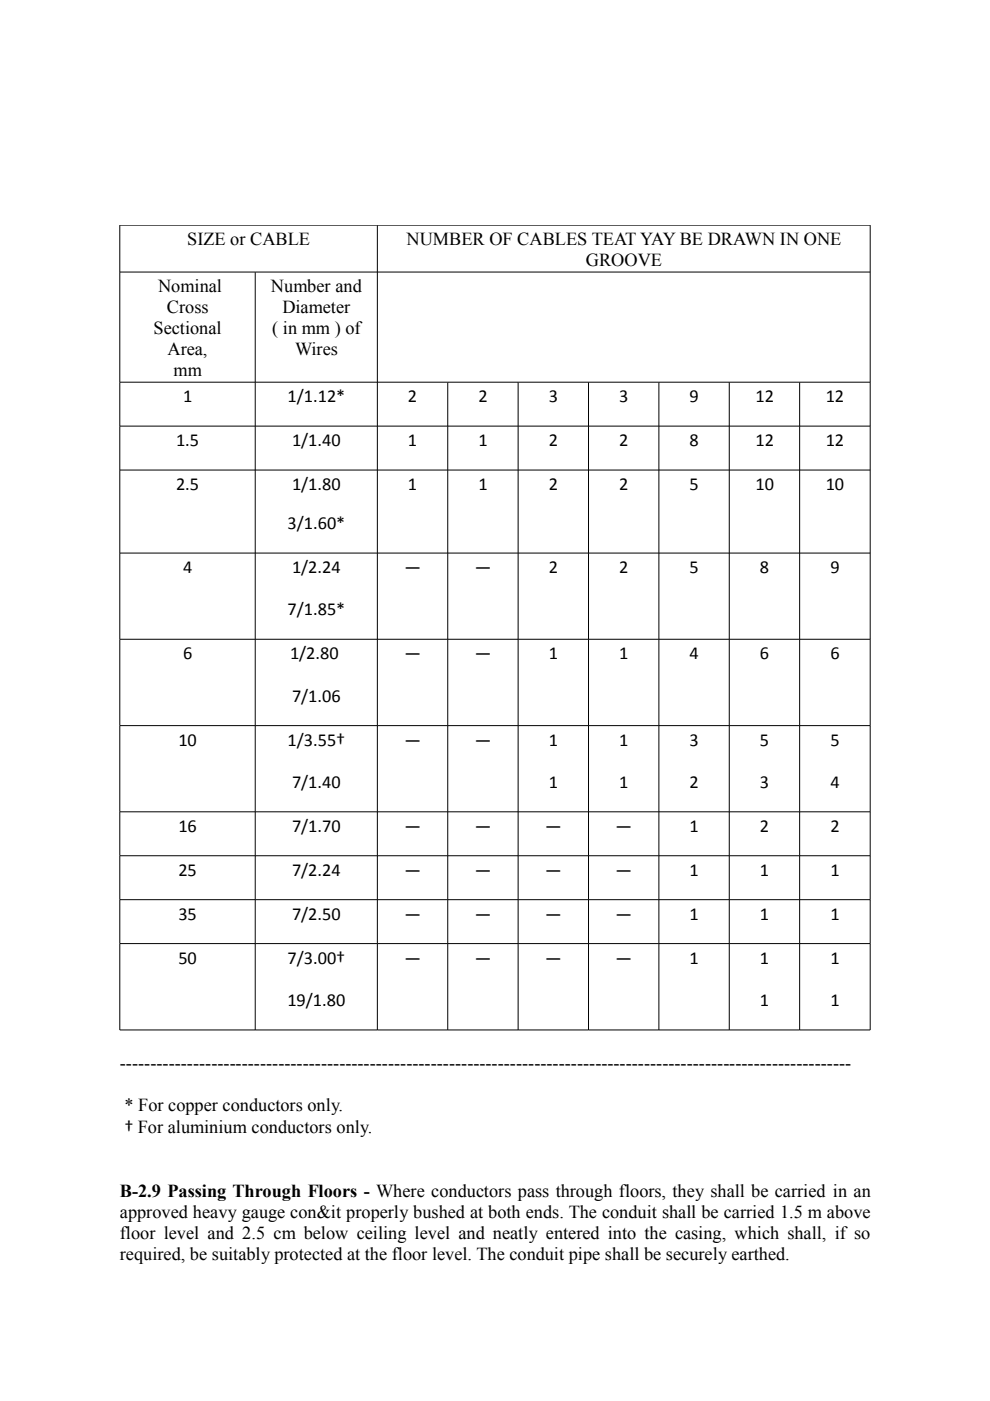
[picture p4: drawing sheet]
<svg xmlns="http://www.w3.org/2000/svg" width="210mm" height="297mm" viewBox="0 0 210 297" stroke-linecap="round" stroke-linejoin="round" font-family="sans-serif">
<defs><g id="words">
<g font-size="3.9">
<text x="39.7" y="51.9">SIZE or CABLE</text>
<text x="86.2" y="51.9">NUMBER OF CABLES TEAT YAY BE DRAWN IN ONE</text>
<text x="124.2" y="56.3">GROOVE</text>
<text x="33.5" y="61.8">Nominal</text>
<text x="57.4" y="61.8">Number and</text>
<text x="32.6" y="70.8">Sectional</text>
<text x="35.4" y="66.3">Cross</text>
<text x="57.7" y="70.8">( in mm ) of</text>
<text x="59.9" y="66.3">Diameter</text>
<text x="35.5" y="75.2">Area,</text>
<text x="62.5" y="75.2">Wires</text>
<text x="36.8" y="79.7">mm</text>
<text x="38.8" y="85.3">1</text>
<text x="61" y="85.3">1/1.12*</text>
<text x="86.5" y="85.3">2</text>
<text x="101.4" y="85.3">2</text>
<text x="116.3" y="85.3">3</text>
<text x="131.3" y="85.3">3</text>
<text x="146.2" y="85.3">9</text>
<text x="160.2" y="85.3">12</text>
<text x="175.1" y="85.3">12</text>
<text x="37.3" y="94.6">1.5</text>
<text x="61.9" y="94.6">1/1.40</text>
<text x="86.5" y="94.6">1</text>
<text x="101.4" y="94.6">1</text>
<text x="116.3" y="94.6">2</text>
<text x="131.3" y="94.6">2</text>
<text x="146.2" y="94.6">8</text>
<text x="160.2" y="94.6">12</text>
<text x="175.1" y="94.6">12</text>
<text x="37.3" y="103.9">2.5</text>
<text x="61.9" y="103.9">1/1.80</text>
<text x="86.5" y="103.9">1</text>
<text x="101.4" y="103.9">1</text>
<text x="116.3" y="103.9">2</text>
<text x="131.3" y="103.9">2</text>
<text x="146.2" y="103.9">5</text>
<text x="160.2" y="103.9">10</text>
<text x="175.1" y="103.9">10</text>
<text x="61" y="112.2">3/1.60*</text>
<text x="38.8" y="121.5">4</text>
<text x="61.9" y="121.5">1/2.24</text>
<text x="85.8" y="121.5">—</text>
<text x="100.7" y="121.5">—</text>
<text x="116.3" y="121.5">2</text>
<text x="131.3" y="121.5">2</text>
<text x="146.2" y="121.5">5</text>
<text x="161.1" y="121.5">8</text>
<text x="176.1" y="121.5">9</text>
<text x="61" y="130.5">7/1.85*</text>
<text x="38.8" y="139.8">6</text>
<text x="61.5" y="139.8">1/2.80</text>
<text x="85.8" y="139.8">—</text>
<text x="100.7" y="139.8">—</text>
<text x="116.3" y="139.8">1</text>
<text x="131.3" y="139.8">1</text>
<text x="146.2" y="139.8">4</text>
<text x="161.1" y="139.8">6</text>
<text x="176.1" y="139.8">6</text>
<text x="61.9" y="148.8">7/1.06</text>
<text x="37.8" y="158.1">10</text>
<text x="61" y="158.1">1/3.55†</text>
<text x="85.8" y="158.1">—</text>
<text x="100.7" y="158.1">—</text>
<text x="116.3" y="158.1">1</text>
<text x="131.3" y="158.1">1</text>
<text x="146.2" y="158.1">3</text>
<text x="161.1" y="158.1">5</text>
<text x="176.1" y="158.1">5</text>
<text x="61.9" y="167">7/1.40</text>
<text x="116.3" y="167">1</text>
<text x="131.3" y="167">1</text>
<text x="146.2" y="167">2</text>
<text x="161.1" y="167">3</text>
<text x="176.1" y="167">4</text>
<text x="37.8" y="176.4">16</text>
<text x="61.9" y="176.4">7/1.70</text>
<text x="85.8" y="176.4">—</text>
<text x="100.7" y="176.4">—</text>
<text x="115.6" y="176.4">—</text>
<text x="130.5" y="176.4">—</text>
<text x="146.2" y="176.4">1</text>
<text x="161.1" y="176.4">2</text>
<text x="176.1" y="176.4">2</text>
<text x="37.8" y="185.7">25</text>
<text x="61.9" y="185.7">7/2.24</text>
<text x="85.8" y="185.7">—</text>
<text x="100.7" y="185.7">—</text>
<text x="115.6" y="185.7">—</text>
<text x="130.5" y="185.7">—</text>
<text x="146.2" y="185.7">1</text>
<text x="161.1" y="185.7">1</text>
<text x="176.1" y="185.7">1</text>
<text x="37.8" y="195">35</text>
<text x="61.9" y="195">7/2.50</text>
<text x="85.8" y="195">—</text>
<text x="100.7" y="195">—</text>
<text x="115.6" y="195">—</text>
<text x="130.5" y="195">—</text>
<text x="146.2" y="195">1</text>
<text x="161.1" y="195">1</text>
<text x="176.1" y="195">1</text>
<text x="37.8" y="204.3">50</text>
<text x="61" y="204.3">7/3.00†</text>
<text x="85.8" y="204.3">—</text>
<text x="100.7" y="204.3">—</text>
<text x="115.6" y="204.3">—</text>
<text x="130.5" y="204.3">—</text>
<text x="146.2" y="204.3">1</text>
<text x="161.1" y="204.3">1</text>
<text x="176.1" y="204.3">1</text>
<text x="60.9" y="213.3">19/1.80</text>
<text x="161.1" y="213.3">1</text>
<text x="176.1" y="213.3">1</text>
<text x="25.4" y="226.7">------------------------------------------------------------------------------------------------------------------------</text>
<text x="26.4" y="235.7">* For copper conductors only.</text>
<text x="26.4" y="240.2">† For aluminium conductors only.</text>
<text x="25.4" y="253.8">B-2.9 Passing Through Floors - Where conductors pass through floors, they shall be carried in an</text>
<text x="25.4" y="258.3">approved heavy gauge con&amp;it properly bushed at both ends. The conduit shall be carried 1.5 m above</text>
<text x="25.4" y="262.7">floor level and 2.5 cm below ceiling level and neatly entered into the casing, which shall, if so</text>
<text x="25.4" y="267.2">required, be suitably protected at the floor level. The conduit pipe shall be securely earthed.</text>
</g>
</g></defs>
<g fill="none" stroke="#000" stroke-width=".21">
<path d="M25.4 47.7h159.1v170.7h-159.1zM25.4 57.7h159.1M54.1 57.7v160.7M80 47.8v170.6M25.4 81h159.1M25.4 90.3h159.1M25.4 99.7h159.1M94.9 81.1v137.3M109.9 81.1v137.3M124.8 81.1v137.3M139.7 81.1v137.3M154.6 81.1v137.3"/>
<path d="M169.5 81.1v137.3M25.4 117.3h159.1M25.4 135.5h159.1M25.4 153.8h159.1M25.4 172.1h159.1M25.4 181.4h159.1M25.4 190.7h159.1M25.4 200.1h159.1"/>
</g>
<use href="#words"/>
</svg>
